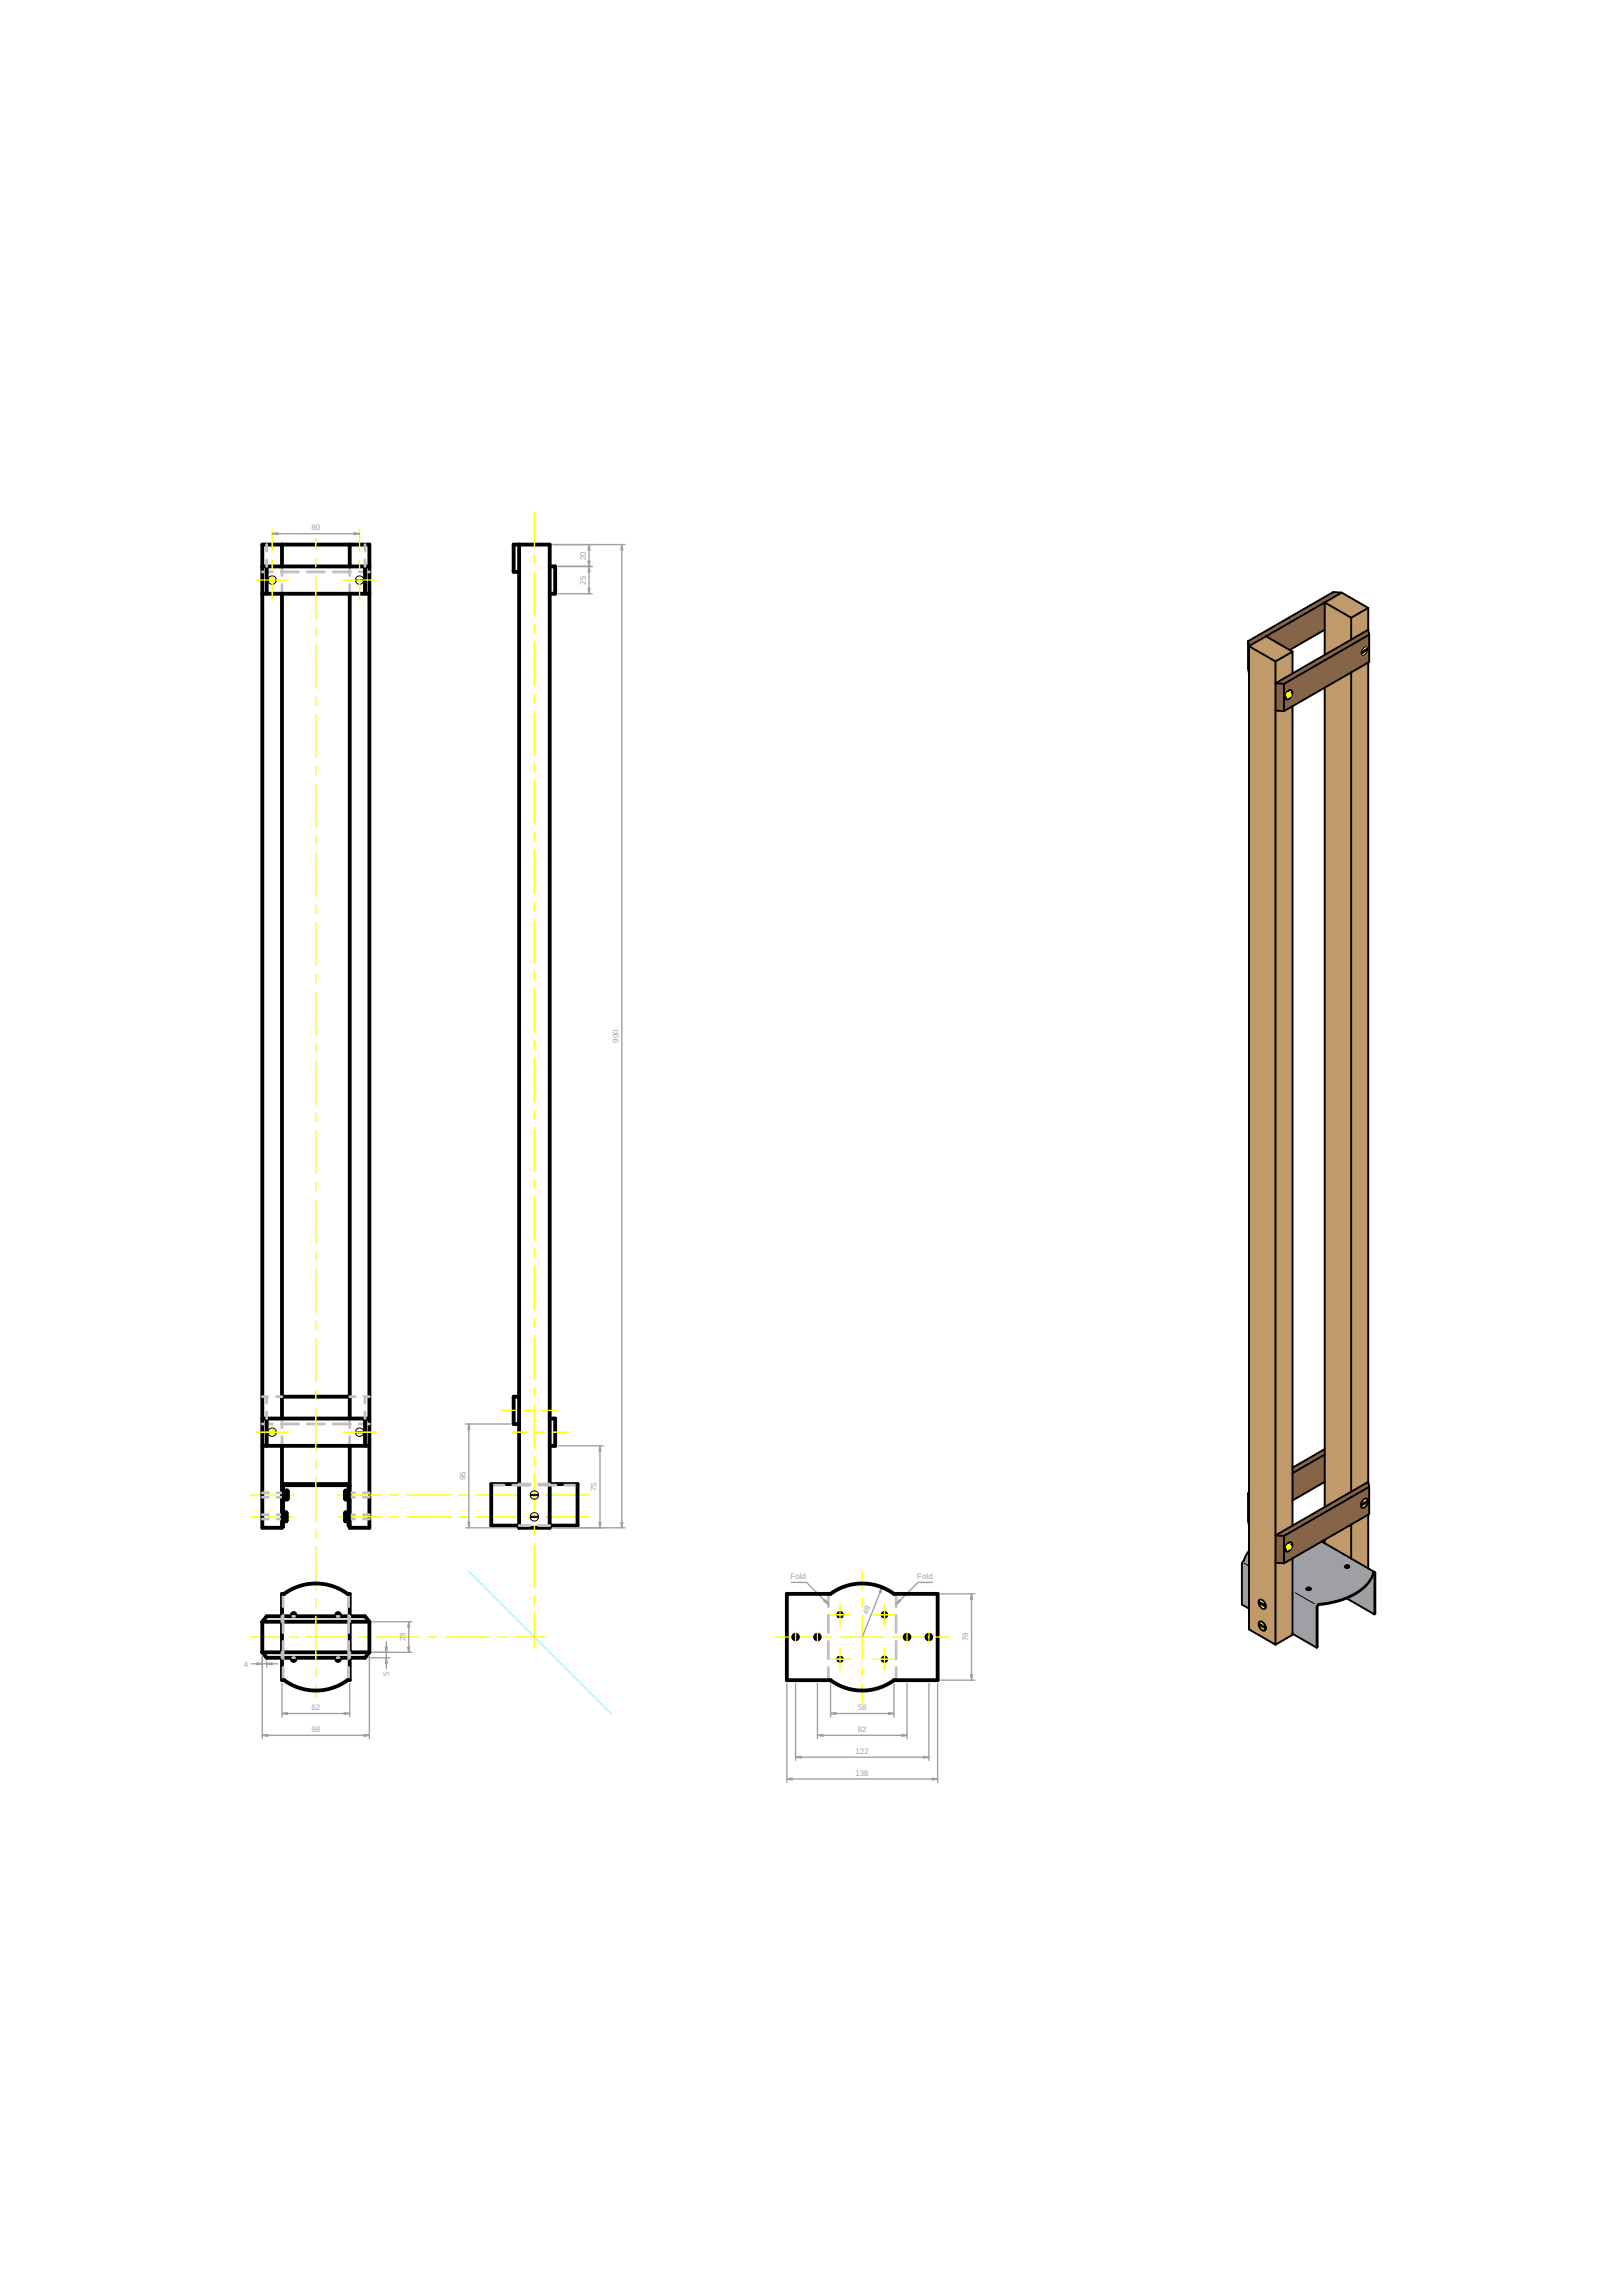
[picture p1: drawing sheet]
<svg xmlns="http://www.w3.org/2000/svg" width="297mm" height="420mm" viewBox="0 0 297 420" stroke-linecap="round" stroke-linejoin="round" font-family="sans-serif">
<defs><g id="words">
<g font-size="1.5" fill="#a0a0a4">
<text x="57" y="97.1">80</text>
<text x="107.2" y="107" transform="rotate(-90 107.2 107)">25</text>
<text x="107.2" y="102.5" transform="rotate(-90 107.2 102.5)">20</text>
<text x="113.2" y="190.9" transform="rotate(-90 113.2 190.9)">900</text>
<text x="85.2" y="271" transform="rotate(-90 85.2 271)">95</text>
<text x="109.2" y="273" transform="rotate(-90 109.2 273)">75</text>
<text x="144.7" y="289.1">Fold</text>
<text x="167.9" y="289.1">Fold</text>
<text x="158.8" y="295.7" transform="rotate(-68 158.8 295.7)">49</text>
<text x="44.6" y="305.1">4</text>
<text x="74.2" y="300.5" transform="rotate(-90 74.2 300.5)">28</text>
<text x="177.2" y="300.5" transform="rotate(-90 177.2 300.5)">79</text>
<text x="71.2" y="306.8" transform="rotate(-90 71.2 306.8)">5</text>
<text x="57" y="317.1">98</text>
<text x="57" y="313.1">62</text>
<text x="157" y="313.1">58</text>
<text x="157" y="317.1">82</text>
<text x="156.6" y="321.1">122</text>
<text x="156.6" y="325.1">138</text>
</g>
</g></defs>
<g fill="#a0a0a4">
<path d="M239.2 290.7h.5l.2 .2v.1l-.4-.2-.4 .2z" fill-rule="evenodd"/>
<path d="M236.6 285.3v13.8l4.4 2.5v-7.4l.2-.4a17.9 17.9 0 0 0 8.1-3 5.8 5.8 0 0 0 2.1-3h.2l-9.7-5.6zM239.2 290.7a.34 .34 0 0 0 .3 .4 .34 .34 0 0 0 .3-.4l-.3-.1zM246.2 286.7a.34 .34 0 0 0 .3 .3 .34 .34 0 0 0 .4-.3l-.4-.1z" fill-rule="evenodd"/>
<path d="M246.2 286.7l.5-.1 .2 .2v.1l-.4-.1-.3 .1z" fill-rule="evenodd"/>
<path d="M241.2 293.8l.1-.2-.2 .5v7.4l-.1 .1v-7.4z" fill-rule="evenodd"/>
<path d="M241.3 293.6a14.5 14.5 0 0 0 8.7-3.5l1.1-1.5 .3-.7a5.7 5.7 0 0 1-3.3 3.9l-1.6 .8-2.1 .7-3.1 .6z" fill-rule="evenodd"/>
<path d="M251.4 287.8h.2l.1 .2v7.4l-.2 .1v-7.4l-.1-.1z" fill-rule="evenodd"/>
<path d="M246.5 292.6a7.8 7.8 0 0 0 4.9-4.6l.1 .1v7.4z" fill-rule="evenodd"/>
<path d="M228.6 283.9v10.6l-1.3-.7v-7.5l.8-1.7z" fill-rule="evenodd"/>
</g>
<g fill="#c19a6b">
<path d="M233.4 286.1l1.6 .1 1.6-.9v14l-3.2 1.8z" fill-rule="evenodd"/>
<path d="M230.5 292.9l-.1 .3 .1 .1v.2l-.1-.1 .1 .6a.7 .7 0 0 0 1.1 .4l-.1-.5 .2 .1-.2-.6a.83 .83 0 0 0-1-.5zM228.6 118.3v180l4.8 2.8v-176l-1.7 172.9-.2-.6a.7 .7 0 0 0-1.1-.4l.1 .5-.1-.1 .1 .6a.7 .7 0 0 0 1.1 .4l1.8-177.3z" fill-rule="evenodd"/>
<path d="M233.4 130.1l1.6 .1 1.6-.9v150l-3.2 1.8z" fill-rule="evenodd"/>
<path d="M233.4 121.1l3.2-1.8v4l-3.2 1.8z" fill-rule="evenodd"/>
<path d="M228.6 118.3l3.1-1.8 4.9 2.8-3.2 1.8z" fill-rule="evenodd"/>
<path d="M242.4 110.3l3.2-1.8 4.8 2.8v4l-8 4.6z" fill-rule="evenodd"/>
<path d="M242.4 281.9l8-4.6v9.8l-8-4.6z" fill-rule="evenodd"/>
<path d="M242.4 125.9l8-4.6v150l-8 4.6z" fill-rule="evenodd"/>
</g>
<g fill="#ff0">
<path d="M230.5 292.9a1.1 1.1 0 0 1 1.2 1.1l-.2-.1 .2 .3-.2 .3a1.1 1.1 0 0 1-1.1-1.1l.1 .1-.1-.3z" fill-rule="evenodd"/>
<path d="M230.5 296.9a1.1 1.1 0 0 1 1.2 1.1l-.2-.1 .2 .3-.2 .3a1.1 1.1 0 0 1-1.1-1.1l.1 .1-.1-.3z" fill-rule="evenodd"/>
<path d="M249.5 274.6l.5-.3 .3 .2v.5l.1-.1-.2 .6a.7 .7 0 0 1-1.1 .4v-.6z" fill-rule="evenodd"/>
<path d="M235.6 282.6l.5-.3 .4 .2-.1 .5 .1-.1-.2 .6a.7 .7 0 0 1-1 .4l-.1-.6z" fill-rule="evenodd"/>
</g>
<g fill="#866447">
<path d="M249.5 274.6l.5-.3 .3 .2v.5l.1-.1-.2 .6a.7 .7 0 0 1-1.1 .4v-.6zM235.6 282.6l-.4 .9 .1-.1-.1 .3 .2 .3a1.1 1.1 0 0 0 1.1-1.1l-.1 .1 .1-.3-.2-.3-.2-.1zM233.4 281.1l17-9.8 .2 .9v5l-15.6 9-1.6-.1z" fill-rule="evenodd"/>
<path d="M236.6 268.7l5.8-3.4v6l-5.8 3.4z" fill-rule="evenodd"/>
</g>
<path d="M249.5 118.6l.5-.3 .3 .2v.5l.1-.1-.2 .6a.7 .7 0 0 1-1.1 .4v-.6z" fill-rule="evenodd" fill="#ff0"/>
<path d="M249.5 118.6l.3-.2h.3l.3 .3-.1 .3 .1-.1-.4 .8-.6 .3-.3-.1 .1-.5-.1 .1z" fill="none" stroke="#000" stroke-width=".35"/>
<path d="M235.6 126.6l.5-.3 .4 .2-.1 .5 .1-.1-.2 .6a.7 .7 0 0 1-1 .4l-.1-.6z" fill-rule="evenodd" fill="#ff0"/>
<g fill="#866447">
<path d="M233.4 125.1l17-9.8 .2 .9v5l-15.6 9-1.6-.1zM249.5 118.6l.5-.3 .3 .2v.5l.1-.1-.2 .6a.7 .7 0 0 1-1.1 .4v-.6zM235.6 126.6l-.4 .9 .1-.1-.1 .3 .2 .3a1.1 1.1 0 0 0 1.1-1.1l-.1 .1 .1-.3-.2-.3-.2-.1z" fill-rule="evenodd"/>
<path d="M228.4 117.4l15.6-9 1.6 .1-3.2 1.8v5l-6.4 3.7-4.3-2.5-3.1 1.8v5l-.2-.9z" fill-rule="evenodd"/>
</g>
<g fill="none" stroke="#000" stroke-width=".7">
<path d="M51.6 99.7v4M64 99.7v4M95 99.7v180h5.6v-180h-6.6v5h1M48 103.7h19.6M48 108.7h19.6M48.8 103.7v5M51.6 108.7v151M64 108.7v151M66.8 103.7v5M100.6 103.7h1v5h-1M48 259.7h19.6M48.8 259.7v5"/>
<path d="M51.6 255.7h12.4M66.8 259.7v5M95 255.7h-1v5h1M100.6 259.7h1v5h-1M48 264.7h19.6M51.6 272.1l.1-.3 .3-.1h11.6l.3 .1 .1 .3M51.6 264.7v15h-3.6v-180h19.6v180h-3.6v-15M51.8 278.4l.1 .1M51.8 272.9h.2v1.6h-.2M51.9 278.1v.4M51.9 277.3v.8M51.9 276.9v.4"/>
<path d="M51.9 278.5h.5M51.9 276.9h.5M51.9 276.9l-.1 .1M51.9 277.3h.5M51.9 278.1h.5M52 274.4l.1 .1M52.1 274.1v.4M52.1 273.3v.8M52.1 272.9v.4M52.1 274.5h.5M52.1 272.9h.5M52.1 272.9l-.1 .1"/>
<path d="M52.1 273.3h.5M52.1 274.1h.5M52.4 278.1v.4M52.4 277.3v.8M52.4 276.9v.4M52.4 276.9v1.6M52.6 274.1v.4M52.6 273.3v.8M52.6 272.9v.4M52.6 272.9v1.6M63.2 272.9v.4M63.2 273.3v.8"/>
<path d="M63.2 274.1v.4M63.2 276.9v.4M63.2 277.3v.8M63.2 278.1v.4M63.2 278.5h.5M63.2 276.9h.5M63.2 277.3h.5M63.2 278.1h.5M63.2 274.5h.5M63.2 272.9h.5M63.2 273.3h.5M63.2 274.1h.5"/>
<path d="M63.2 272.9v1.6M63.2 276.9v1.6M63.7 272.9v.4M63.7 273.3v.8M63.7 274.1v.4M63.7 276.9v.4M63.7 277.3v.8M63.7 278.1v.4M63.7 272.9l.1 .1M63.7 276.9l.1 .1M63.8 274.4l-.1 .1M63.8 278.4l-.1 .1"/>
<path d="M64 279.3h-.2v-7.2l-.1-.2h-11.7l-.2 .2v7.4h-.2M89.9 271.7h5.1M89.9 279.3h5.1M100.6 271.7h5.1M100.6 279.3h5.1M48 296.9v5.6M48 296.9h19.6M48 296.9l.8-1h18l.8 1M51.6 291.8v4.1M51.6 296.9v5.6M53.6 295.9a.32 .32 0 0 1-.1-.5 .32 .32 0 0 1 .5 0 .32 .32 0 0 1-.1 .5M61.7 295.9a.32 .32 0 0 1-.1-.5 .32 .32 0 0 1 .5 0 .32 .32 0 0 1 0 .5"/>
<path d="M64 291.8v4.1M64 296.9v5.6M67.6 296.9v5.6M144 291.8v15.8M153.6 295.9a.32 .32 0 0 1-.1-.5 .32 .32 0 0 1 .5 0 .32 .32 0 0 1-.1 .5M161.7 295.9a.32 .32 0 0 1-.1-.5 .32 .32 0 0 1 .5 0 .32 .32 0 0 1 0 .5M171.6 291.8v15.8M48 302.5h19.6M48 302.5l.8 1h18l.8-1M51.6 303.5v4.1M53.6 303.5a.32 .32 0 0 0-.1 .5 .32 .32 0 0 0 .5 0 .32 .32 0 0 0-.1-.5M61.7 303.5a.32 .32 0 0 0-.1 .5 .32 .32 0 0 0 .5 0 .32 .32 0 0 0 0-.5"/>
<path d="M64 303.5v4.1"/>
<circle cx="153.7" cy="295.6" r=".32"/>
<circle cx="161.9" cy="295.6" r=".32"/>
<circle cx="153.7" cy="303.8" r=".32"/>
<circle cx="161.9" cy="303.8" r=".32"/>
</g>
<g fill="none" stroke="#000" stroke-width=".35">
<path d="M228.6 118.3v155M228.6 118.3l4.8 2.8M231.7 116.5l4.9 2.8M236.6 119.3l-3.2 1.8M236.6 119.3v4M242.4 110.3l3.2-1.8 4.8 2.8M242.4 110.3l-13.8 8M242.4 115.3l-6.4 3.7M242.4 110.3v9.6M242.4 110.3l4.9 2.8M244 108.4l-15.6 9v5M247.3 113.1v4"/>
<path d="M250.3 118.8l-1.1 .6M250.3 119l-1.1 .6M250.4 111.3v4l-17 9.8M250.4 111.3l-3.1 1.8M233.4 121.1v180M235.2 127.7l1.3-.8-.2 .6-.4 .5h-.5zM235.3 127.4v.2M235.6 126.6l.6-.3 .3 .4-1.3 .8zM236.4 126.8v.2M236.6 129.3v150M242.4 125.9v150M247.3 123.1v150"/>
<path d="M250.4 121.3v150l-8 4.6M228.6 279.3v19l4.8 2.8M242.4 275.9l-9 5.2M242.4 265.3l-5.8 3.4M242.4 266.3l-5.8 3.4M242.4 271.3l-5.8 3.4M247.3 279.1v6.2M249.1 275.7l1.3-.8-.2 .6-.5 .5h-.4zM249.2 275.4v.2M249.5 274.6l.6-.3 .3 .4-1.3 .8zM250.3 274.8v.2M250.4 277.3v9.8"/>
<path d="M227.6 285.7l-.3 .6v7.5M230.4 293.4l1.3 .8-.1 .2-.3 .2-.4-.2-.4-.5zM230.4 297.4l1.3 .8-.1 .2-.3 .2-.4-.2-.4-.5zM230.5 293.3v.2M230.5 297.3v.2M230.5 292.9l.3-.1 .4 .3 .5 .9-1.3-.8zM230.5 296.9h.3l.4 .2 .5 .9-1.3-.8zM231.5 293.9v.2M231.5 297.9v.2M235.3 283.4v.2M236.4 283l.1-.1-.2 .6-.4 .5h-.5l-.2-.3 .1-.1M236.4 282.8l.1-.1-.2-.3h-.4l-.5 .5-.2 .6 .1-.1"/>
<path d="M236.4 282.8v.2M236.4 282.8l-1.1 .6M236.4 283l-1.1 .6M236.6 285.3v14l-3.2 1.8M239.1 291l.1-.3 .3-.1 .3 .1 .1 .3M239.1 291l.4 .1 .4-.1M239.1 291l.4-.2 .4 .2M239.4 290.6l.4 .1 .1 .2-.5 .2-.3-.3M241.3 293.8l-.2 .3v7.4M241.3 293.6l-.3 .6v7.4M242.4 281.9v.6M246.2 286.9l.3 .1 .4-.1"/>
<path d="M246.2 286.9v-.2l.3-.1 .4 .1v.2M246.2 286.9l.3-.1 .4 .1M246.5 286.6l.3 .1 .1 .2-.5 .1-.2-.2M251.4 287.8h.2l.1 .2v7.4l-.2 .1v-7.4l-.1-.1"/>
</g>
<g fill="none" stroke="#c0c0c0" stroke-width=".5">
<path d="M48.8 99.7v1.2M66.8 99.7v1.2M48 104.7h1.9M48.8 102.5v1.2M51.5 104.7h3.1M51.6 103.7v1.7M51.6 107v1.7M56.2 104.7h3.2M61 104.7h3.2M64 103.7v1.7M64 107v1.7M65.7 104.7h1.9"/>
<path d="M66.8 102.5v1.2M48 255.7h1M48.8 255.7v1.2M48.8 258.5v1.2M50.6 255.7h1M51.6 259.7v1.7M64 259.7v1.7M64 255.7h1M66.6 255.7h1M66.8 255.7v1.2M66.8 258.5v1.2M48 260.7h1.9"/>
<path d="M48 277.3h1.1M48 273.3h1.1M48 278.1h1.1M48 274.1h1.1M50.7 277.3h1.1M50.7 273.3h1.1M50.7 278.1h1.1M50.7 274.1h1.1M51.5 260.7h3.1M51.6 263v1.7M56.2 260.7h3.2M61 260.7h3.2"/>
<path d="M63.8 277.3h1.1M63.8 273.3h1.1M63.8 278.1h1.1M63.8 274.1h1.1M64 263v1.7M65.7 260.7h1.9M66.5 277.3h1.1M66.5 273.3h1.1M66.5 278.1h1.1M66.5 274.1h1.1M89.9 271.9h2.4M93.8 271.9h3.2"/>
<path d="M95 279.3h2M95 271.7h2M98.6 279.3h2M98.6 271.7h2M98.6 271.9h3.2M103.4 271.9h2.3M51.6 295.9v1M51.8 291.8v2.3M51.8 295.7v3.2M53.6 295.9h.3M61.7 295.9h.4M63.8 291.8v2.3"/>
<path d="M63.8 295.7v3.2M64 295.9v1M51.6 302.5v1M51.8 300.5v3.2M51.8 305.3v2.3M53.6 303.5h.3M61.7 303.5h.4M63.8 300.5v3.2M63.8 305.3v2.3M64 302.5v1"/>
</g>
<g fill="none" stroke="#ff0" stroke-width=".25">
<path d="M57.8 98.5v2.1M97.8 93.7v6.4M46.8 106.2h6M57.8 102.2v1.6M57.8 105.4v7.9M57.8 114.9v1.6M57.8 118.1v7.9M62.8 106.2h6M97.8 101.7v1.5M97.8 104.8v8M97.8 114.4v1.5M97.8 117.5v8"/>
<path d="M57.8 127.6v1.6M57.8 130.8v7.9M97.8 127.1v1.5M97.8 130.2v8M97.8 139.8v1.5M57.8 140.3v1.6M57.8 143.5v7.9M57.8 153v1.6M57.8 156.2v7.9M97.8 142.9v8M97.8 152.5v1.5M97.8 155.6v8"/>
<path d="M57.8 165.7v1.6M57.8 168.9v7.9M57.8 178.4v1.6M97.8 165.2v1.5M97.8 168.3v8M97.8 177.9v1.5M57.8 181.6v7.9M57.8 191.1v1.6M57.8 194.3v7.9M97.8 181v8M97.8 190.6v1.5M97.8 193.7v8"/>
<path d="M57.8 203.8v1.6M57.8 207v7.9M57.8 216.5v1.6M57.8 219.7v7.9M97.8 203.3v1.5M97.8 206.4v8M97.8 216v1.5M97.8 219.1v8M57.8 229.2v1.6M57.8 232.4v7.9M97.8 228.7v1.5M97.8 231.8v8"/>
<path d="M57.8 241.9v1.6M57.8 245.1v7.9M57.8 254.6v1.6M57.8 257.8v7.9M91.8 258.2h2.6M96 258.2h1.6M97.8 241.4v1.5M97.8 244.5v8M97.8 254.1v1.5M97.8 257.2v8M99.2 258.2h2.6M45.8 273.7h1.6"/>
<path d="M45.8 277.7h1.6M46.8 262.2h6M49 273.7h1.6M49 277.7h1.6M52.2 273.7h1.6M52.2 277.7h1.6M57.8 267.3v1.6M57.8 270.5v7.9M61.8 273.7h7.9M61.8 277.7h7.9M62.8 262.2h6M71.3 273.7h1.6"/>
<path d="M71.3 277.7h1.6M74.5 273.7h7.9M74.5 277.7h7.9M84 273.7h1.6M84 277.7h1.6M87.2 273.7h7.9M87.2 277.7h7.9M93.8 262.2h2.6M96.7 273.7h1.6M96.7 277.7h1.6M97.8 266.8v1.5M97.8 269.9v8"/>
<path d="M97.8 279.5v1.5M98 262.2h1.6M99.9 273.7h7.9M99.9 277.7h7.9M101.2 262.2h2.6M45.8 299.7h5.6M53 299.7h1.6M56.1 299.7h8M57.8 280v1.6M57.8 283.2v7.9M57.8 292.7v1.6M57.8 295.9v7.9"/>
<path d="M65.7 299.7h1.6M68.8 299.7h8M78.4 299.7h1.6M81.5 299.7h8M91.1 299.7h1.6M94.2 299.7h5.6M97.8 282.6v8M97.8 292.2v1.5M97.8 295.3v6.4M141.8 299.7h7.3M150.7 299.7h1.6M151.8 295.6h4"/>
<path d="M153.7 293.7v4M153.8 299.7h8M157.8 287.7v3.3M157.8 292.6v1.5M157.8 295.7v8M159.8 295.6h4M161.9 293.7v4M163.4 299.7h1.6M166.5 299.7h7.3M57.8 305.4v1.6M57.8 308.6v2.1M151.8 303.8h4"/>
<path d="M153.7 301.7v4M157.8 305.3v1.5M157.8 308.4v3.3M159.8 303.8h4M161.9 301.7v4"/>
</g>
<path d="M85.8 287.7l26 26" fill="none" stroke="#0ff" stroke-width=".18"/>
<g fill="none" stroke="#000" stroke-width=".18">
<path d="M49 106.3h1.6l-.3 .5-.5 .2-.5-.2zM49.2 106.1v.2M49.3 105.7l.3-.2h.4l.4 .2 .2 .4h-1.6zM50.4 106.1v.2M65 106.3h1.6l-.3 .5-.5 .2-.5-.2zM65.2 106.1v.2M65.3 105.6l.3-.1h.5l.3 .2 .2 .4h-1.6zM66.4 106.1v.2M49 262.3h1.6l-.3 .5-.5 .2-.5-.2zM49.2 262.1v.2M49.3 261.7l.3-.2h.4l.4 .2 .2 .4h-1.6zM50.4 262.1v.2"/>
<path d="M65 262.3h1.6l-.3 .5-.5 .2-.5-.2zM65.2 262.1v.2M65.3 261.6l.3-.1h.5l.3 .2 .2 .4h-1.6zM66.4 262.1v.2M97 273.8h1.6l-.3 .5-.5 .2-.5-.2zM97 277.8h1.6l-.3 .5-.5 .2-.5-.2zM97.2 273.6v.2M97.2 277.6v.2M97.3 273.2l.3-.2h.4l.4 .2 .2 .4h-1.6zM97.3 277.2l.3-.2h.4l.4 .2 .2 .4h-1.6zM98.4 273.6v.2M98.4 277.6v.2"/>
</g>
<g fill="#ff0" stroke="#ff0" stroke-width=".25">
<circle cx="49.8" cy="106.2" r=".4"/>
<circle cx="235.9" cy="127.2" r=".4"/>
<circle cx="49.8" cy="262.2" r=".4"/>
<circle cx="235.9" cy="283.2" r=".4"/>
</g>
<path d="M152 313.7h11.6" fill="none" stroke="#a0a0a4" stroke-width=".25"/>
<path d="M152 313.7l1-.2v.4z" fill="#a0a0a4"/>
<path d="M152 313.7l1-.2v.4z" fill="#a0a0a4" stroke="#a0a0a4" stroke-width=".25"/>
<path d="M162.6 313.5l1 .2-1 .2z" fill="#a0a0a4"/>
<path d="M162.6 313.5l1 .2-1 .2z" fill="#a0a0a4" stroke="#a0a0a4" stroke-width=".25"/>
<path d="M152 308.2v6.1M163.6 308.2v6.1M144 325.7h27.6" fill="none" stroke="#a0a0a4" stroke-width=".25"/>
<path d="M144 325.7l1-.2v.4z" fill="#a0a0a4"/>
<path d="M144 325.7l1-.2v.4z" fill="#a0a0a4" stroke="#a0a0a4" stroke-width=".25"/>
<path d="M170.6 325.5l1 .2-1 .2z" fill="#a0a0a4"/>
<path d="M170.6 325.5l1 .2-1 .2z" fill="#a0a0a4" stroke="#a0a0a4" stroke-width=".25"/>
<path d="M177.8 291.8v15.8M144 308.2v18.1M171.6 308.2v18.1" fill="none" stroke="#a0a0a4" stroke-width=".25"/>
<path d="M177.6 306.6h.4l-.2 1z" fill="#a0a0a4"/>
<path d="M177.6 306.6h.4l-.2 1z" fill="#a0a0a4" stroke="#a0a0a4" stroke-width=".25"/>
<path d="M177.8 291.8l.2 1h-.4z" fill="#a0a0a4"/>
<path d="M177.8 291.8l.2 1h-.4z" fill="#a0a0a4" stroke="#a0a0a4" stroke-width=".25"/>
<path d="M161.4 290.6l-3.6 9.1M172.2 291.8h6.2M172.2 307.6h6.2" fill="none" stroke="#a0a0a4" stroke-width=".25"/>
<path d="M161.4 290.6l-.2 1-.3-.1z" fill="#a0a0a4"/>
<path d="M161.4 290.6l-.2 1-.3-.1z" fill="#a0a0a4" stroke="#a0a0a4" stroke-width=".25"/>
<path d="M151.6 292.1v2M151.6 295.7v3.2M164 292.1v2M164 295.7v3.2M151.6 300.5v3.2M151.6 305.3v2M164 300.5v3.2M164 305.3v2" fill="none" stroke="#c0c0c0" stroke-width=".5"/>
<path d="M151 292.9l.6 .8-.8-.6z" fill="#a0a0a4"/>
<path d="M150.8 293.1l.2-.2 .6 .8z" fill="#a0a0a4" stroke="#a0a0a4" stroke-width=".25"/>
<path d="M144.8 289.7h2.8l4 4" fill="none" stroke="#a0a0a4" stroke-width=".25"/>
<path d="M164.6 292.9l.2 .2-.8 .6z" fill="#a0a0a4"/>
<path d="M164.6 292.9l.2 .2-.8 .6z" fill="#a0a0a4" stroke="#a0a0a4" stroke-width=".25"/>
<path d="M170.6 289.7h-2.6l-4 4M149.6 317.7h16.4" fill="none" stroke="#a0a0a4" stroke-width=".25"/>
<g fill="none" stroke="#000" stroke-width=".7">
<circle cx="145.6" cy="299.7" r=".43"/>
<circle cx="149.6" cy="299.7" r=".43"/>
<circle cx="166" cy="299.7" r=".43"/>
<circle cx="170" cy="299.7" r=".43"/>
</g>
<path d="M145.6 298.7v2M149.6 298.7v2M166 298.7v2M170 298.7v2" fill="none" stroke="#ff0" stroke-width=".25"/>
<path d="M149.6 317.7l1-.2v.4z" fill="#a0a0a4"/>
<path d="M149.6 317.7l1-.2v.4z" fill="#a0a0a4" stroke="#a0a0a4" stroke-width=".25"/>
<path d="M165 317.5l1 .2-1 .2z" fill="#a0a0a4"/>
<path d="M165 317.5l1 .2-1 .2z" fill="#a0a0a4" stroke="#a0a0a4" stroke-width=".25"/>
<path d="M149.6 308.2v10.1M166 308.2v10.1M145.6 321.7h24.4" fill="none" stroke="#a0a0a4" stroke-width=".25"/>
<path d="M145.6 321.7l1-.2v.4z" fill="#a0a0a4"/>
<path d="M145.6 321.7l1-.2v.4z" fill="#a0a0a4" stroke="#a0a0a4" stroke-width=".25"/>
<path d="M169 321.5l1 .2-1 .2z" fill="#a0a0a4"/>
<path d="M169 321.5l1 .2-1 .2z" fill="#a0a0a4" stroke="#a0a0a4" stroke-width=".25"/>
<path d="M51.6 313.7h12.4M145.6 308.2v14.1M170 308.2v14.1" fill="none" stroke="#a0a0a4" stroke-width=".25"/>
<g fill="none" stroke="#000" stroke-width=".35">
<path d="M228.4 117.4l.2 .9M244 108.4l1.6 .1M250.4 115.3l.2 .9M250.6 116.2v5l-15.6 9M250.6 116.2l-15.6 9M228.4 122.4l.2 .9M233.4 130.1l1.6 .1M233.4 125.1l1.6 .1M235 125.2v5M228.4 273.4l.2 .9M228.4 273.4l.2-.1v6l-.2-.9zM250.4 271.3l.2 .9"/>
<path d="M250.6 272.2v5l-15.6 9M250.6 272.2l-15.6 9M227.3 293.8l1.3 .7M228.6 283.9l-.6 1-.4 .8M233.4 281.1l1.6 .1M233.4 286.1l1.6 .1M235 281.2v5M236.6 299.1l4.4 2.5 .1-.1M241.3 293.6a13.1 13.1 0 0 0 9.2-4l.5-.8 .4-1a7.1 7.1 0 0 1-4.7 4.7l-.2 .1a17.7 17.7 0 0 1-5.2 1.2zM241.9 282.2l9.7 5.6M246.5 292.6l5 2.9"/>
</g>
<path d="M52 271.7v.2M63.6 271.7v.2M89.9 271.7v7.6M105.7 271.7v7.6M51.6 291.8h.4l1.4-.8 1.5-.7 1.5-.3 1.4-.1 1.5 .1 1.4 .3 1.5 .6 1.4 .9h.4M144 291.8h8l1.3-.8 1.5-.6 1.4-.4 1.6-.1 1.6 .1 1.5 .4 1.4 .6 1.3 .8h8M51.6 307.6h.4l1.4 .9 1.5 .6 1.4 .3 1.5 .1 1.5-.1 1.4-.3 1.5-.7 1.4-.8h.4M144 307.6h8l1.3 .8 1.4 .6 1.6 .4 1.5 .1 1.6-.1 1.5-.4 1.4-.6 1.3-.8h8" fill="none" stroke="#000" stroke-width=".7"/>
<path d="M227.7 286.2l.7 .4M237.1 291.6l3.5 2" fill="none" stroke="#000" stroke-width=".18"/>
<path d="M228.5 273.3v6" fill="none" stroke="#866447" stroke-width=".18"/>
<path d="M51.6 313.7l1-.2v.4z" fill="#a0a0a4"/>
<path d="M51.6 313.7l1-.2v.4z" fill="#a0a0a4" stroke="#a0a0a4" stroke-width=".25"/>
<path d="M63 313.5l1 .2-1 .2z" fill="#a0a0a4"/>
<path d="M63 313.5l1 .2-1 .2z" fill="#a0a0a4" stroke="#a0a0a4" stroke-width=".25"/>
<path d="M48 317.7h19.6M51.6 308.2v6.1M64 308.2v6.1" fill="none" stroke="#a0a0a4" stroke-width=".25"/>
<path d="M48 317.7l1-.2v.4z" fill="#a0a0a4"/>
<path d="M48 317.7l1-.2v.4z" fill="#a0a0a4" stroke="#a0a0a4" stroke-width=".25"/>
<path d="M66.6 317.5l1 .2-1 .2z" fill="#a0a0a4"/>
<path d="M66.6 317.5l1 .2-1 .2z" fill="#a0a0a4" stroke="#a0a0a4" stroke-width=".25"/>
<path d="M74.8 296.9v5.6M48 303.1v15.2M67.6 303.1v15.2" fill="none" stroke="#a0a0a4" stroke-width=".25"/>
<path d="M74.6 301.5h.4l-.2 1z" fill="#a0a0a4"/>
<path d="M74.6 301.5h.4l-.2 1z" fill="#a0a0a4" stroke="#a0a0a4" stroke-width=".25"/>
<path d="M74.8 296.9l.2 1h-.4z" fill="#a0a0a4"/>
<path d="M74.8 296.9l.2 1h-.4z" fill="#a0a0a4" stroke="#a0a0a4" stroke-width=".25"/>
<path d="M68.2 296.9h7.2M68.2 302.5h7.2M70.7 300.5v5" fill="none" stroke="#a0a0a4" stroke-width=".25"/>
<path d="M70.7 303.5l.2 1h-.4z" fill="#a0a0a4"/>
<path d="M70.7 303.5l.2 1h-.4z" fill="#a0a0a4" stroke="#a0a0a4" stroke-width=".25"/>
<path d="M70.5 301.5h.4l-.2 1z" fill="#a0a0a4"/>
<path d="M70.5 301.5h.4l-.2 1z" fill="#a0a0a4" stroke="#a0a0a4" stroke-width=".25"/>
<path d="M46 304.6h4.8M67.4 303.5h3.9M68.2 302.5h3.1" fill="none" stroke="#a0a0a4" stroke-width=".25"/>
<path d="M47 304.4l1 .2-1 .2z" fill="#a0a0a4"/>
<path d="M47 304.4l1 .2-1 .2z" fill="#a0a0a4" stroke="#a0a0a4" stroke-width=".25"/>
<path d="M48.8 304.6l1-.2v.4z" fill="#a0a0a4"/>
<path d="M48.8 304.6l1-.2v.4z" fill="#a0a0a4" stroke="#a0a0a4" stroke-width=".25"/>
<path d="M113.8 99.7v180M48 303.1v2.1M48.8 304.1v1.1" fill="none" stroke="#a0a0a4" stroke-width=".25"/>
<path d="M113.6 278.7h.4l-.2 1z" fill="#a0a0a4"/>
<path d="M113.6 278.7h.4l-.2 1z" fill="#a0a0a4" stroke="#a0a0a4" stroke-width=".25"/>
<path d="M113.8 99.7l.2 1h-.4z" fill="#a0a0a4"/>
<path d="M113.8 99.7l.2 1h-.4z" fill="#a0a0a4" stroke="#a0a0a4" stroke-width=".25"/>
<path d="M101.2 99.7h13.2M107.8 99.7v4M101.2 279.7h13.2" fill="none" stroke="#a0a0a4" stroke-width=".25"/>
<path d="M107.8 99.7l.2 1h-.4z" fill="#a0a0a4"/>
<path d="M107.8 99.7l.2 1h-.4z" fill="#a0a0a4" stroke="#a0a0a4" stroke-width=".25"/>
<path d="M107.6 102.7h.4l-.2 1z" fill="#a0a0a4"/>
<path d="M107.6 102.7h.4l-.2 1z" fill="#a0a0a4" stroke="#a0a0a4" stroke-width=".25"/>
<path d="M101.2 99.7h7.2M102.2 103.7h6.2M107.8 103.7v5" fill="none" stroke="#a0a0a4" stroke-width=".25"/>
<path d="M107.8 103.7l.2 1h-.4z" fill="#a0a0a4"/>
<path d="M107.8 103.7l.2 1h-.4z" fill="#a0a0a4" stroke="#a0a0a4" stroke-width=".25"/>
<path d="M107.6 107.7h.4l-.2 1z" fill="#a0a0a4"/>
<path d="M107.6 107.7h.4l-.2 1z" fill="#a0a0a4" stroke="#a0a0a4" stroke-width=".25"/>
<path d="M102.2 103.7h6.2M102.2 108.7h6.2M109.8 264.7v15" fill="none" stroke="#a0a0a4" stroke-width=".25"/>
<path d="M109.6 278.7h.4l-.2 1z" fill="#a0a0a4"/>
<path d="M109.6 278.7h.4l-.2 1z" fill="#a0a0a4" stroke="#a0a0a4" stroke-width=".25"/>
<path d="M109.8 264.7l.2 1h-.4z" fill="#a0a0a4"/>
<path d="M109.8 264.7l.2 1h-.4z" fill="#a0a0a4" stroke="#a0a0a4" stroke-width=".25"/>
<path d="M85.8 260.7v19M101.2 279.7h9.2M102.2 264.7h8.2" fill="none" stroke="#a0a0a4" stroke-width=".25"/>
<path d="M85.6 278.7h.4l-.2 1z" fill="#a0a0a4"/>
<path d="M85.6 278.7h.4l-.2 1z" fill="#a0a0a4" stroke="#a0a0a4" stroke-width=".25"/>
<path d="M85.8 260.7l.2 1h-.4z" fill="#a0a0a4"/>
<path d="M85.8 260.7l.2 1h-.4z" fill="#a0a0a4" stroke="#a0a0a4" stroke-width=".25"/>
<path d="M49.8 97.7h16M85.2 279.7h9.2M85.2 260.7h8.2" fill="none" stroke="#a0a0a4" stroke-width=".25"/>
<path d="M49.8 96.9v4M65.8 96.9v4M49.8 102.5v1.6M49.8 105.7v4M65.8 102.5v1.6M65.8 105.7v4" fill="none" stroke="#ff0" stroke-width=".25"/>
<path d="M49.8 97.7l1-.2v.4z" fill="#a0a0a4"/>
<path d="M49.8 97.7l1-.2v.4z" fill="#a0a0a4" stroke="#a0a0a4" stroke-width=".25"/>
<path d="M64.8 97.5l1 .2-1 .2z" fill="#a0a0a4"/>
<path d="M64.8 97.5l1 .2-1 .2z" fill="#a0a0a4" stroke="#a0a0a4" stroke-width=".25"/>
<use href="#words"/>
</svg>
